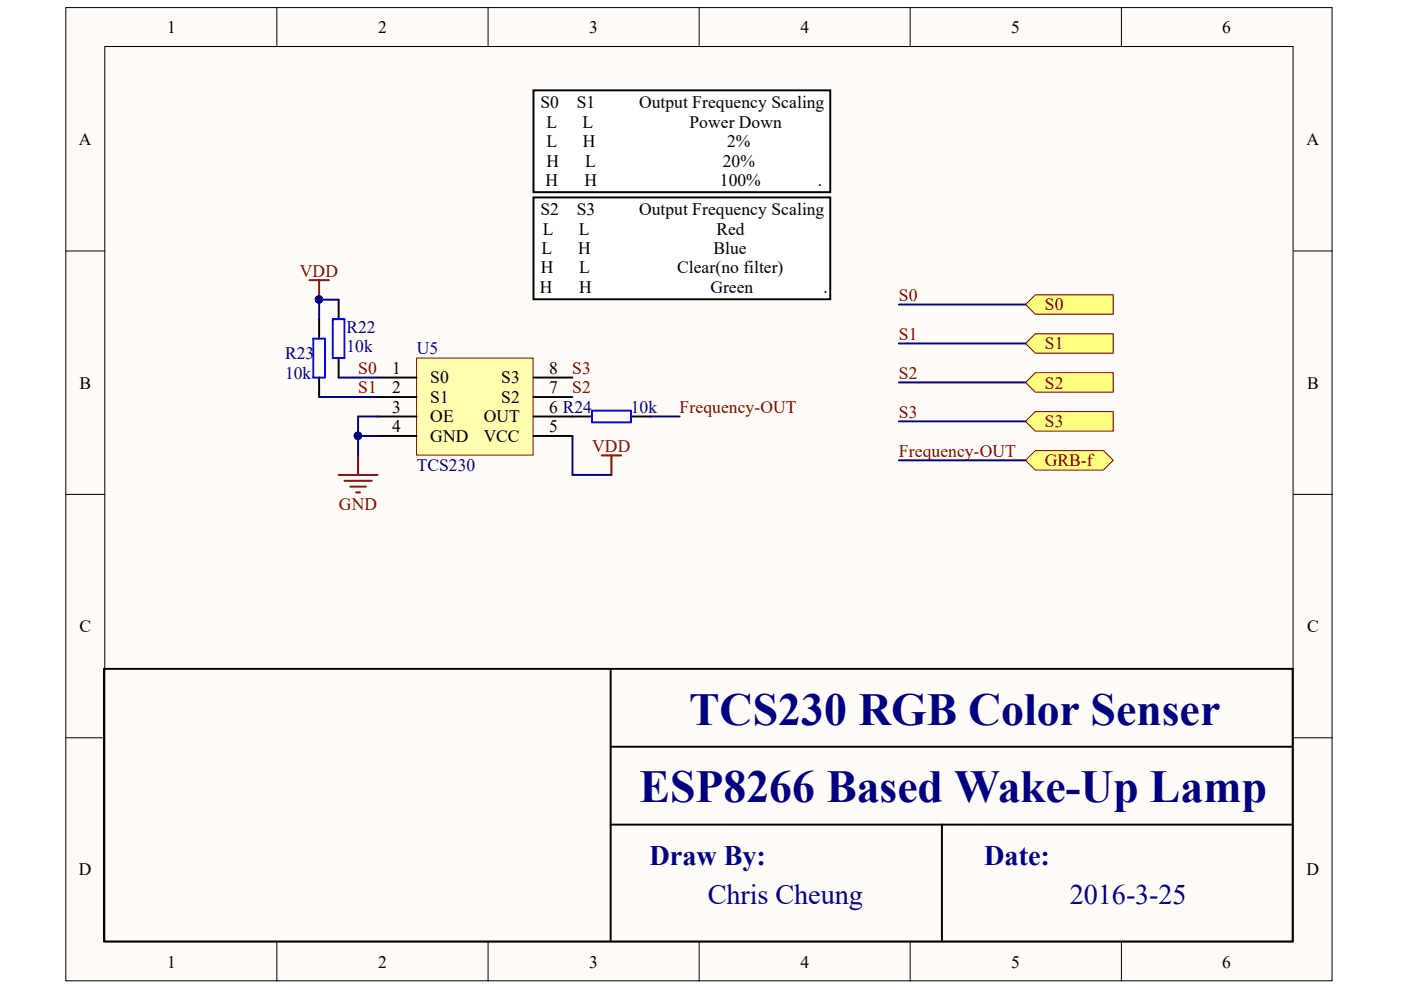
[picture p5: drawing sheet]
<svg xmlns="http://www.w3.org/2000/svg" width="297mm" height="210mm" viewBox="0 0 297 210" stroke-linecap="round" stroke-linejoin="round" font-family="sans-serif">
<defs><g id="words">
<g font-size="9.7" fill="#000080">
<text x="146.1" y="153.8">TCS230 RGB Color Senser</text>
<text x="135.6" y="170">ESP8266 Based Wake-Up Lamp</text>
</g>
<g font-size="6" fill="#000080">
<text x="137.7" y="183.4">Draw By:</text>
<text x="208.7" y="183.4">Date:</text>
<text x="150.1" y="191.7">Chris Cheung</text>
<text x="226.9" y="191.7">2016-3-25</text>
</g>
<g font-size="3.7">
<text x="35.4" y="7">1</text>
<text x="80.2" y="7">2</text>
<text x="124.9" y="7">3</text>
<text x="169.7" y="7">4</text>
<text x="214.4" y="7">5</text>
<text x="259.1" y="7">6</text>
<text x="114.6" y="22.9">S0</text>
<text x="122.3" y="22.9">S1</text>
<text x="135.5" y="22.9">Output Frequency Scaling</text>
<text x="115.8" y="27">L</text>
<text x="123.5" y="27">L</text>
<text x="146.2" y="27">Power Down</text>
<text x="16.7" y="30.8">A</text>
<text x="115.8" y="31.2">L</text>
<text x="115.9" y="35.3">H</text>
<text x="123.6" y="31.2">H</text>
<text x="124" y="35.3">L</text>
<text x="153.3" y="35.3">20%</text>
<text x="154.2" y="31.2">2%</text>
<text x="277" y="30.8">A</text>
<text x="115.7" y="39.4">H</text>
<text x="123.9" y="39.4">H</text>
<text x="152.6" y="39.4">100%</text>
<text x="173.4" y="39.4">.</text>
<text x="114.6" y="45.6">S2</text>
<text x="122.3" y="45.6">S3</text>
<text x="135.5" y="45.6">Output Frequency Scaling</text>
<text x="114.8" y="53.8">L</text>
<text x="115.1" y="49.8">L</text>
<text x="122.6" y="53.8">H</text>
<text x="122.7" y="49.8">L</text>
<text x="151.3" y="53.8">Blue</text>
<text x="151.9" y="49.8">Red</text>
<text x="114.6" y="58">H</text>
<text x="122.8" y="58">L</text>
<text x="143.6" y="58">Clear(no filter)</text>
<text x="114.5" y="62.1">H</text>
<text x="122.8" y="62.1">H</text>
<text x="150.6" y="62.1">Green</text>
<text x="174.6" y="62.1">.</text>
<text x="16.8" y="82.4">B</text>
<text x="83.1" y="79.3">1</text>
<text x="83.1" y="83.4">2</text>
<text x="91.2" y="81.3">S0</text>
<text x="106.3" y="81.3">S3</text>
<text x="116.4" y="83.4">7</text>
<text x="116.4" y="79.3">8</text>
<text x="277.2" y="82.4">B</text>
<text x="83.1" y="87.5">3</text>
<text x="91.2" y="85.4">S1</text>
<text x="91.2" y="89.6">OE</text>
<text x="102.6" y="89.6">OUT</text>
<text x="106.3" y="85.4">S2</text>
<text x="116.4" y="87.5">6 R24</text>
<text x="83.1" y="91.6">4</text>
<text x="91.2" y="93.7">GND</text>
<text x="102.6" y="93.7">VCC</text>
<text x="116.4" y="91.6">5</text>
<text x="16.8" y="133.9">C</text>
<text x="277.2" y="133.9">C</text>
<text x="16.7" y="185.6">D</text>
<text x="277" y="185.6">D</text>
<text x="35.4" y="205.2">1</text>
<text x="80.2" y="205.2">2</text>
<text x="124.9" y="205.2">3</text>
<text x="169.7" y="205.2">4</text>
<text x="214.4" y="205.2">5</text>
<text x="259.1" y="205.2">6</text>
</g>
<g font-size="3.7" fill="#800000">
<text x="63.6" y="58.6">VDD</text>
<text x="190.6" y="63.8">S0</text>
<text x="221.5" y="65.8">S0</text>
<text x="190.6" y="72">S1</text>
<text x="221.5" y="74.1">S1</text>
<text x="75.9" y="79.3">S0</text>
<text x="75.9" y="83.4">S1</text>
<text x="121.3" y="79.3">S3</text>
<text x="121.3" y="83.4">S2</text>
<text x="190.6" y="80.3">S2</text>
<text x="221.5" y="82.4">S2</text>
<text x="144.1" y="87.5">Frequency-OUT</text>
<text x="190.6" y="88.5">S3</text>
<text x="125.6" y="95.7">VDD</text>
<text x="221.5" y="90.6">S3</text>
<text x="190.6" y="96.8">Frequency-OUT</text>
<text x="221.5" y="98.9">GRB-f</text>
<text x="71.9" y="108.2">GND</text>
</g>
<g font-size="3.7" fill="#000080">
<text x="73.5" y="70.6">R22</text>
<text x="60.5" y="76.1">R23</text>
<text x="73.5" y="74.7">10k</text>
<text x="88.4" y="75.1">U5</text>
<text x="60.5" y="80.3">10k</text>
<text x="133.8" y="87.5">10k</text>
<text x="88.4" y="99.9">TCS230</text>
</g>
</g></defs>
<g fill="#fffcf8" stroke="#000" stroke-width=".21">
<path d="M14 1.6h268.4v206.4h-268.4z"/>
<path d="M22.2 9.9h252v189.8h-252z"/>
</g>
<g fill="none" stroke="#000" stroke-width=".21">
<path d="M58.7 1.6v8.3M103.5 1.6v8.3M148.2 1.6v8.3M193 1.6v8.3M237.8 1.6v8.3M14 53.2h8.2M274.2 53.2h8.3M14 104.8h8.2M274.2 104.8h8.3M14 156.4h8.2M274.2 156.4h8.3M58.7 199.8v8.2"/>
<path d="M103.5 199.8v8.2M148.2 199.8v8.2M193 199.8v8.2M237.8 199.8v8.2"/>
</g>
<path d="M22 141.8h252.1v57.8h-252.1zM129.5 141.8v57.8M129.5 158.3h144.6M129.5 174.8h144.6M199.7 174.8v24.8" fill="none" stroke="#000" stroke-width=".41"/>
<path d="M88.3 75.9h24.7v20.6h-24.7z" fill="#ffffb0" stroke="#800000" stroke-width=".21"/>
<path d="M80.1 80.1h8.2M80.1 84.2h8.2M80.1 88.3h8.2M80.1 92.4h8.2M113.1 80.1h8.3M113.1 84.2h8.3M113.1 88.3h8.3M113.1 92.4h8.3" fill="none" stroke="#000" stroke-width=".41"/>
<path d="M65.6 59.4h4.1M67.7 59.4v4.1M75.9 96.6v4.1M127.6 96.6h4.1M129.6 96.6v4.1M71.8 100.7h8.3M73 101.9h5.8M74.3 103.2h3.3M75.5 104.4h.8" fill="none" stroke="#800000" stroke-width=".41"/>
<g fill="#000080" stroke="#000080" stroke-width=".21">
<circle cx="67.6" cy="63.5" r=".78"/>
<circle cx="75.9" cy="92.4" r=".78"/>
</g>
<path d="M71.8 63.5h-4.1v4.2M67.7 84.2h12.4M71.8 80.1h8.3M75.9 92.4h4.2M121.4 92.4v8.3h8.2M137.9 88.3h6.2" fill="none" stroke="#000080" stroke-width=".41"/>
<g fill="#ffff80" stroke="#800000" stroke-width=".21">
<path d="M217.4 64.6l2.1-2.1h16.5v4.1h-16.5z" fill-rule="evenodd"/>
<path d="M217.4 72.8l2.1-2h16.5v4.1h-16.5z" fill-rule="evenodd"/>
<path d="M217.4 81.1l2.1-2.1h16.5v4.1h-16.5z" fill-rule="evenodd"/>
<path d="M217.4 89.3l2.1-2h16.5v4.1h-16.5z" fill-rule="evenodd"/>
<path d="M217.4 97.6l2.1-2.1h14.5l2 2.1-2 2.1h-14.5z" fill-rule="evenodd"/>
</g>
<path d="M190.6 64.6h26.8M190.6 72.8h26.8M190.6 81.1h26.8M190.6 89.3h26.8M190.6 97.6h26.8" fill="none" stroke="#000080" stroke-width=".41"/>
<g fill="#fff" stroke="#000" stroke-width=".41">
<path d="M113.1 19.2h62.9v21.5h-62.9z"/>
<path d="M113.1 41.9h62.9v21.6h-62.9z"/>
</g>
<path d="M67.7 67.7v4.1M71.8 63.5v4.2M71.8 75.9v4.2M67.7 80.1v4.1M121.4 88.3h4.1M133.8 88.3h4.1" fill="none" stroke="#000" stroke-width=".41"/>
<path d="M66.4 71.8h2.5v8.3h-2.5zM70.6 67.7h2.4v8.2h-2.4zM125.5 87.1h8.3v2.4h-8.3z" fill="none" stroke="#00f" stroke-width=".41"/>
<path d="M80.1 88.3h-4.2v8.3" fill="none" stroke="#000080" stroke-width=".41"/>
<circle cx="75.9" cy="92.4" r=".78" fill="#000080" stroke="#000080" stroke-width=".21"/>
<use href="#words"/>
</svg>
